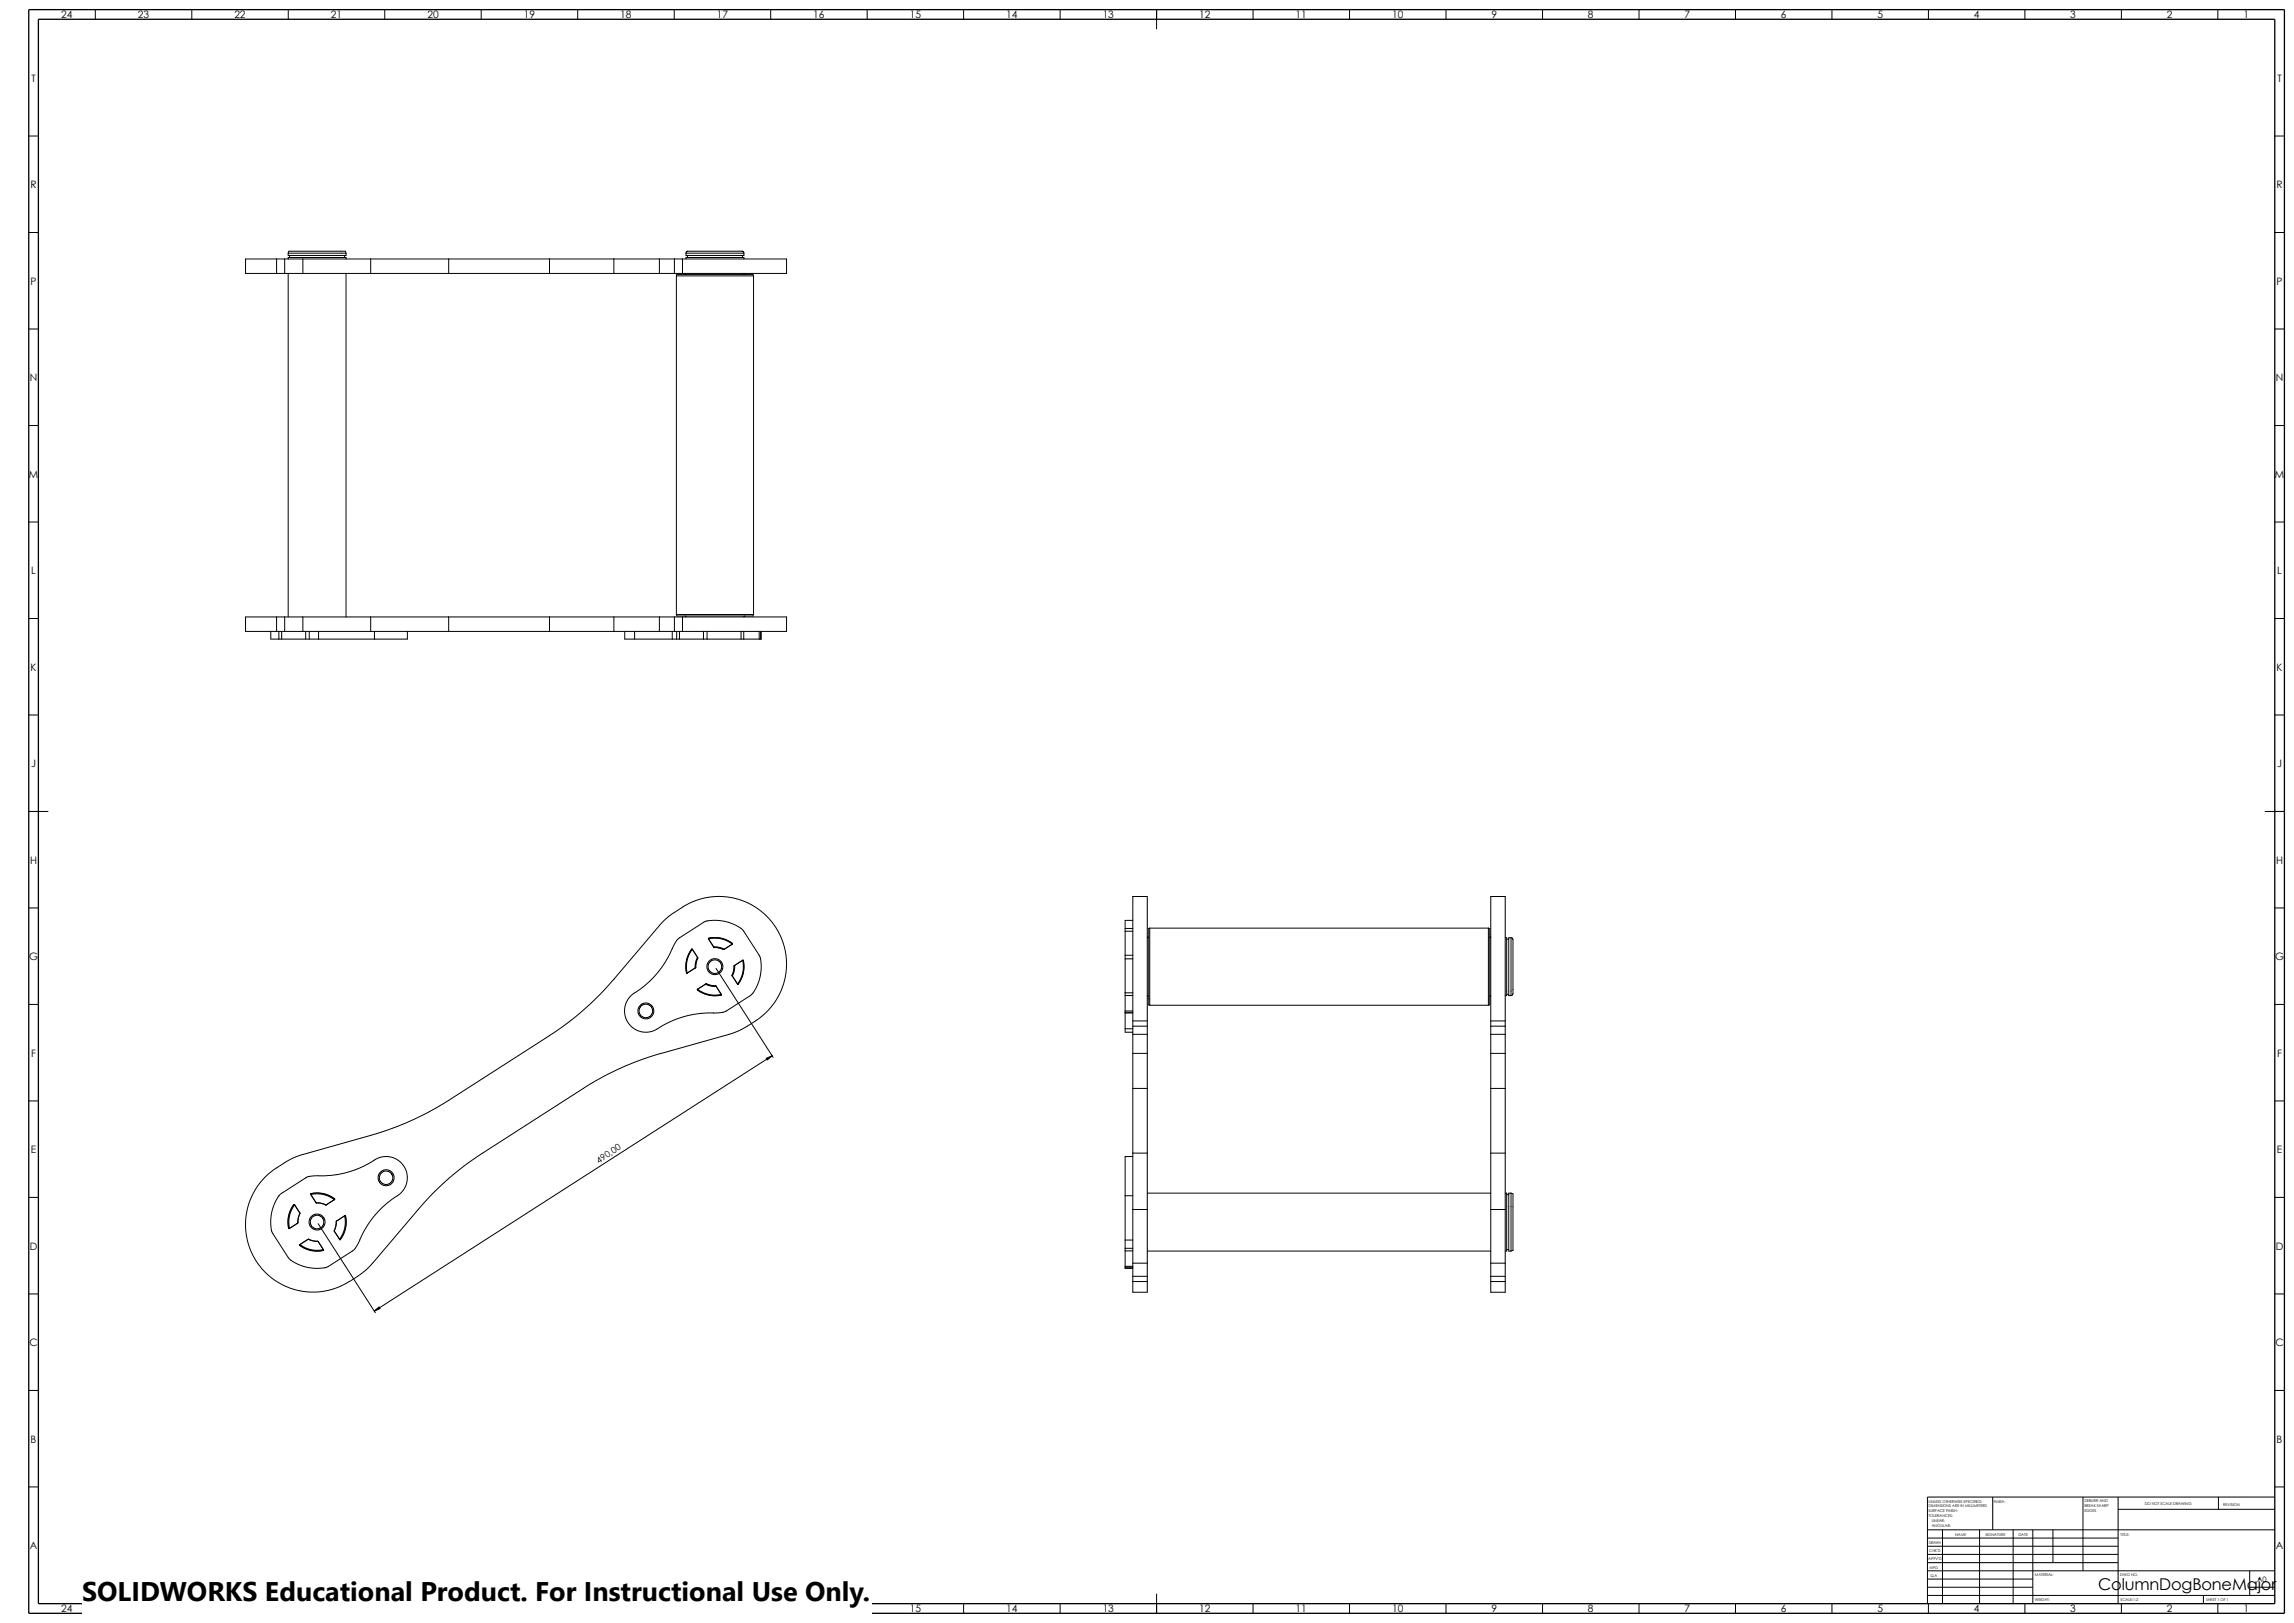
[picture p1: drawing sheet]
<svg xmlns="http://www.w3.org/2000/svg" width="1189mm" height="841mm" viewBox="0 0 1189 841" stroke-linecap="round" stroke-linejoin="round" font-family="sans-serif">
<defs><g id="words">
<text font-size="14" x="43" y="830">SOLIDWORKS Educational Product. For Instructional Use Only.</text>
<text font-size="8.4" x="1087" y="824">ColumnDogBoneMajor</text>
<g font-size="5.3">
<text x="32" y="10">24</text>
<text x="71" y="10">23</text>
<text x="121" y="10">22</text>
<text x="171" y="10">21</text>
<text x="221" y="10">20</text>
<text x="271" y="10">19</text>
<text x="321" y="10">18</text>
<text x="371" y="10">17</text>
<text x="421" y="10">16</text>
<text x="471" y="10">15</text>
<text x="521" y="10">14</text>
<text x="571" y="10">13</text>
<text x="621" y="10">12</text>
<text x="671" y="10">11</text>
<text x="721" y="10">10</text>
<text x="773" y="10">9</text>
<text x="823" y="10">8</text>
<text x="873" y="10">7</text>
<text x="923" y="10">6</text>
<text x="973" y="10">5</text>
<text x="1023" y="10">4</text>
<text x="1073" y="10">3</text>
<text x="1123" y="10">2</text>
<text x="1163" y="10">1</text>
<text x="16" y="42">T</text>
<text x="1180" y="42">T</text>
<text x="16" y="98">R</text>
<text x="1180" y="98">R</text>
<text x="16" y="148">P</text>
<text x="1180" y="148">P</text>
<text x="15" y="198">N</text>
<text x="1179" y="198">N</text>
<text x="15" y="248">M</text>
<text x="1179" y="248">M</text>
<text x="16" y="298">L</text>
<text x="1180" y="298">L</text>
<text x="16" y="348">K</text>
<text x="1180" y="348">K</text>
<text x="16" y="398">J</text>
<text x="1180" y="398">J</text>
<text x="16" y="448">H</text>
<text x="1180" y="448">H</text>
<text x="15" y="498">G</text>
<text x="1179" y="498">G</text>
<text x="16" y="548">F</text>
<text x="1180" y="548">F</text>
<text x="16" y="598">E</text>
<text x="1180" y="598">E</text>
<text x="15" y="648">D</text>
<text x="1179" y="648">D</text>
<text x="15" y="698">C</text>
<text x="1179" y="698">C</text>
<text x="16" y="748">B</text>
<text x="1180" y="748">B</text>
<text x="15" y="803">A</text>
<text x="1179" y="803">A</text>
<text x="32" y="836">24</text>
<text x="471" y="836">15</text>
<text x="521" y="836">14</text>
<text x="571" y="836">13</text>
<text x="621" y="836">12</text>
<text x="671" y="836">11</text>
<text x="721" y="836">10</text>
<text x="773" y="836">9</text>
<text x="823" y="836">8</text>
<text x="873" y="836">7</text>
<text x="923" y="836">6</text>
<text x="973" y="836">5</text>
<text x="1023" y="836">4</text>
<text x="1073" y="836">3</text>
<text x="1123" y="836">2</text>
<text x="1163" y="836">1</text>
</g>
<text font-size="4.6" x="310" y="603" transform="rotate(-33 310 603)">490,00</text>
<text font-size="3.9" x="1170" y="820">A0</text>
<g font-size="2">
<text x="999" y="779">UNLESS OTHERWISE SPECIFIED:</text>
<text x="1033" y="779">FINISH:</text>
<text x="1080" y="779">DEBURR AND</text>
<text x="999" y="781">DIMENSIONS ARE IN MILLIMETERS</text>
<text x="999" y="784">SURFACE FINISH:</text>
<text x="1080" y="784">EDGES</text>
<text x="1080" y="781">BREAK SHARP</text>
<text x="1112" y="780">DO NOT SCALE DRAWING</text>
<text x="1152" y="780">REVISION</text>
<text x="999" y="786">TOLERANCES:</text>
<text x="1001" y="791">ANGULAR:</text>
<text x="1001" y="789">LINEAR:</text>
<text x="1013" y="796">NAME</text>
<text x="1029" y="796">SIGNATURE</text>
<text x="1046" y="796">DATE</text>
<text x="1099" y="796">TITLE:</text>
<text x="1000" y="800">DRAWN</text>
<text x="999" y="808">APPV'D</text>
<text x="1000" y="804">CHK'D</text>
<text x="1000" y="813">MFG</text>
<text x="1000" y="817">Q.A</text>
<text x="1055" y="817">MATERIAL:</text>
<text x="1099" y="817">DWG NO.</text>
<text x="1055" y="830">WEIGHT:</text>
<text x="1099" y="830">SCALE:1:2</text>
<text x="1143" y="830">SHEET 1 OF 1</text>
</g>
</g></defs>
<g fill="none" stroke="#000" stroke-width=".52">
<path d="M49 5v5M99 5v5M149 5v5M199 5v5M249 5v5M299 5v5M349 5v5M399 5v5M449 5v5M499 5v5M549 5v5M599 5v10"/>
<path d="M649 5v5M699 5v5M749 5v5M799 5v5M849 5v5M899 5v5M949 5v5M999 5v5M1049 5v5M1099 5v5M1149 5v5M15 70h5"/>
<path d="M1179 70h5M15 120h5M127 134h281v8h-281zM143 134v8M148 134v8M149 131v1h30v-1M149 134v-1h30v1M149 131l1-1h29v1M149 131h30M150 132v1M157 134v8M179 132v1"/>
<path d="M192 134v8M233 134v8M285 134v8M318 134v8M342 134v8M350 134v8M354 134v8M356 131v-1h29l1 1M356 131v1h30v-1M356 134v-1h30v1M356 131h30M356 132v1"/>
<path d="M385 132v1M1179 120h5M149 142v178M179 142v178M351 143v-1h39l1 1M351 143v175M351 143h40M356 142h-1M385 142h1M391 143v175M15 170h5M1179 170h5"/>
<path d="M15 221h5M1179 221h5M15 271h5M1179 271h5M127 320h281v7h-281zM143 320v7M148 320v7M157 320v7M192 320v7M233 320v7M285 320v7M318 320v7"/>
<path d="M342 320v7M350 320v7M351 318v1h39l1-1M351 318h40M354 320v7M355 319l1 1M386 319v1M15 321h5M140 327v4h71v-4M145 327v4M146 327v4M158 327v4"/>
<path d="M160 327v4M165 327v4M194 327v4M324 327v4h71v-4M329 327v4M348 327v4M351 327v4M352 327v4M365 327v4M366 327v4M384 327v4M385 327v4"/>
<path d="M393 327v4M394 327v4M1179 321h5M15 371h5M1179 371h5M15 420h10M1174 420h10M15 470h5M354 470l8-4 10-1h5l6 1 8 4 5 4 4 3 5 8 2 10v9l-1 8-4 6-4 6-6 5-8 4-5 2-36 11a146 146 0 0 0-41 18l-52 34a147 147 0 0 0-33 29l-24 28M354 470l-7 5-4 4-25 28a154 154 0 0 1-33 30l-52 33a153 153 0 0 1-41 18l-36 11-8 3-9 6-5 5-4 9-2 7-1 10 3 9 5 9 7 6 9 5 10 2 5-1 5-1 5-1 5-3M587 477h-4v48M1179 470h5"/>
<path d="M358 492l-1 3-1 4v5M359 492h-1M359 492l-2 1-1 4-1 3 1 4M359 492l-2 2-1 4v6M359 492h.1M359 492l3 4M359 492l2 4M361 496l-1 3v3M361 496h1M362 496l-1 5M367 487l3 4M367 487h.1"/>
<path d="M367 486h6l4 1 3 2-5 3M367 486v1M367 486h7l5 3M367 486h6l6 3M370 491h.1M370 491h2l3 1M370 491l5 1M375 492h.1M379 489h.1M379 489h1M384 481l-3-2-5-2h-5h-5l-14 9-2 3-6 10-3 5-5 5-10 8-2 4v4l1 5 3 3 4 2h4l3-1 9-5 7-2 8-2 12-1 14-8M384 481l10 14v3v5l-1 5-2 5-2 3"/>
<path d="M385 498l-4 2M385 498h.1M385 498v6l-3 6M385 498v6l-1 3-1 3M385 498l1 4-1 3-2 4-1 1M583 497h4M583 495h4M583 483h4M583 481h4M595 485v1M596 481v40M596 481h-1v40h1"/>
<path d="M596 481h175M771 481h1v40h-1M771 481v40M772 485l1 1M780 486h1v30h-1M781 487h1M783 486l1 1v28l-1 1M783 486h-1v30h1M783 486v30M356 504h.1M360 502l-4 2M361 501l-1 1"/>
<path d="M361 501l-5 3M361 513h1M362 513l2 1 4 1h6M362 513l3 2 3 1h6M362 513h.1M366 510l2 1h3M366 510l-4 3M366 510l-5 3 4 2 3 1h6M366 510h.1M366 510l5 1M371 511h.1M371 511l3 4"/>
<path d="M371 502l30 46M374 515h.1M374 515v1M374 516h.1M379 505v1M379 506l3 4M379 506h1M380 506l2 4M380 501l-1 4M381 500l-1 1M381 500h.1M381 500v3l-1 3"/>
<path d="M383 510h-1M583 514h4M583 516h4M595 516h.1M773 516h-1M781 515h1M15 520h5M583 525h.1M583 525h4M583 525v10h4M583 524h4M583 533h4"/>
<path d="M587 529v-64h8v64M587 529v141h8v-141M587 529h8M587 532h8M587 536h8M596 521h175M773 529v-64h7v64M773 529v141h7v-141M773 529h7M773 532h7M773 536h7M1179 520h5"/>
<path d="M397 548l3-1-2 2zM400 547l-206 132M587 546h8M773 546h7M15 570h5M587 564h8M773 564h7M1179 570h5M587 599h-4v58h4M587 598h8M773 598h7M144 620l-2 4-1 5-1 6 1 4 10 14 3 2 5 2h5h4l16-10 5-10 5-6 4-5 9-7 3-3 1-4v-4l-2-4-3-3-4-2h-4l-12 6-6 2-8 2-13 1-14 10"/>
<path d="M161 619h6l3 1 3 2M161 619h.1M161 619l3 4M161 619l6-1 4 2 2 1-4 3M161 619h7l5 2M583 620h4M595 618h178M780 618h1v30h-1M781 619h1M783 618l1 1v29h-1M783 618v30M783 618h-1v30h1"/>
<path d="M15 620h5M150 636v1M150 637h.1M152 624h1M152 624l-1 3-1 4v5M152 624h.1M153 624l-3 6v6M153 624h.1M154 634l-4 3M155 629h.1M155 629l-1 5M155 629l-3-5-2 3-1 4 1 5"/>
<path d="M164 623l5 1M165 634l30 46M169 624h.1M173 638l3 4M173 622h.1M173 622l-4 2M173 621v1M173 621h.1M174 633l-1 5M179 630v6l-3 6M179 630h.1M179 630l-5 3"/>
<path d="M179 630v7l-3 5M179 630v6l-1 4-2 2M587 627h8M773 627h7M1179 620h5M155 645h.1M155 645l1 1 4 2h3h5M155 645l6 3h7M155 645l7 3h5M160 642l5 1M160 642l-5 3M165 643l3 5"/>
<path d="M168 648h.1M168 648h-1M176 642h.1M193 655l-4 4-8 5M583 648h4M583 643h4M583 647h4M583 656h4M583 657h4M587 655h8M595 648h178M773 655h7"/>
<path d="M781 648h1M15 671h5M194 679l2-2 1 1zM587 661h8M587 664h8M773 661h7M773 664h7M1179 671h5M15 721h5M1179 721h5M15 771h5M1033 776v17"/>
<path d="M1080 776v38M1098 776v55M1150 776v6M1179 771h5M1179 776h-180v55M999 797h99M999 793h180M1007 793v38M1026 793v38M1043 793v38M1054 793v38M1064 793v17"/>
<path d="M1098 782h81M999 801h99M999 805h99M999 810h99M999 814h180M999 818h55M1166 814v13M49 831v5M99 831v5M149 831v5M199 831v5M249 831v5"/>
<path d="M299 831v5M349 831v5M399 831v5M449 831v5M499 831v5M549 831v5M599 826v10M649 831v5M699 831v5M749 831v5M799 831v5M849 831v5"/>
<path d="M899 831v5M949 831v5M999 827h180M999 822h55M999 831v5M1049 831v5M1099 831v5M1142 827v4M1149 831v5M1166 822h13"/>
<circle cx="370" cy="501" r="4"/>
<circle cx="335" cy="524" r="4"/>
<circle cx="200" cy="610" r="3"/>
<circle cx="200" cy="610" r="4"/>
<circle cx="164" cy="633" r="4"/>
</g>
<path d="M15 5h1169v831h-1169zM20 10h1159v821h-1159z" fill="none" stroke="#000" stroke-width=".68" stroke-linecap="butt"/>
<path d="M397 548l3-1-2 2zM194 679l2-2 1 1z" fill="#000"/>
<path d="M43 815h409v26h-409z" fill="#fff"/>
<use href="#words"/>
</svg>
